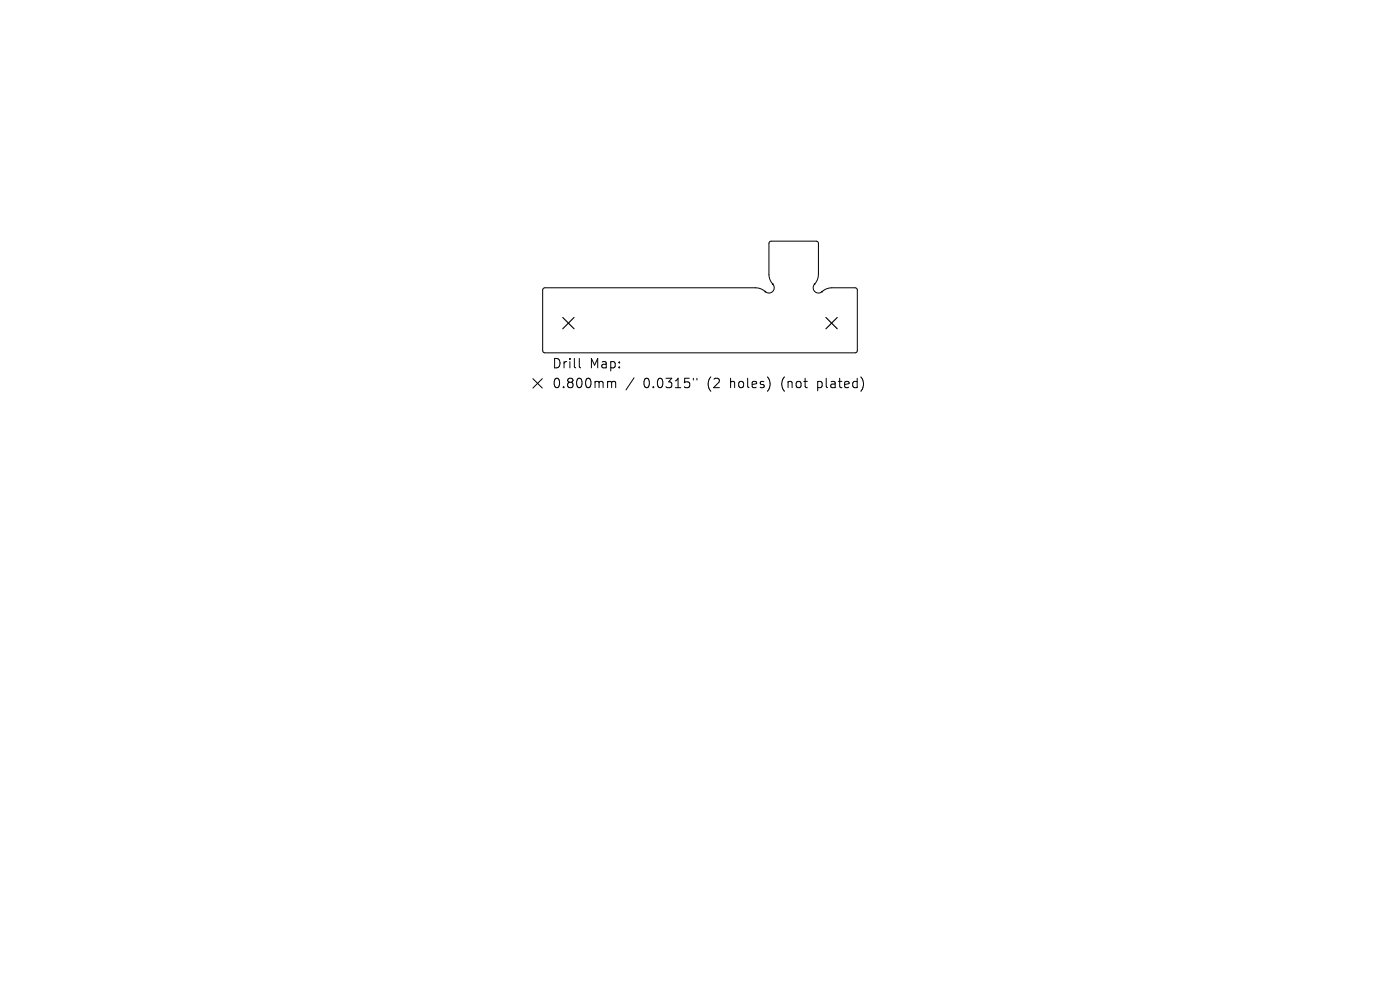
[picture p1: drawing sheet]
<svg xmlns="http://www.w3.org/2000/svg" width="297mm" height="210mm" viewBox="0 0 297 210" stroke-linecap="round" stroke-linejoin="round" font-family="sans-serif">
<defs><g id="words">
<g font-size="2.8">
<text x="117.1" y="78.4">Drill</text>
<text x="117.1" y="82.6">0.800mm</text>
<text x="125.1" y="78.4">Map:</text>
<text x="136.5" y="82.6">0.0315&quot;</text>
<text x="150.2" y="82.6">(2</text>
<text x="155.2" y="82.6">holes)</text>
<text x="166.2" y="82.6">(not</text>
<text x="174.1" y="82.6">plated)</text>
</g>
</g></defs>
<path d="M115.2 61.3l.4-.3h44.7a4.5 4.5 0 0 1 2.5 1.1 1.13 1.13 0 0 0 1.3-.4 1.13 1.13 0 0 0-.2-1.4 3 3 0 0 1-.8-2.1v-6.6l.3-.4h.2h9.8l.2 .4v6.6a4.5 4.5 0 0 1-1 2.5 1.12 1.12 0 0 0 .4 1.3 1.12 1.12 0 0 0 1.4-.1 3 3 0 0 1 2.1-.9h4.9l.4 .3 .1 13.1-.2 .4h-66.1h-.2l-.3-.4zM122.9 76v1.8l.3 .2M113.1 80.3l2 2M115.1 80.3l-2 2M129.2 80.9h.3l.3 .3M129.8 81.2l.2-.3 .5 .1 .1 1.2M129.8 81.2v1M134.5 80.1l-1.7 2.6M147.1 80.2v.4M147.8 80.2v.4" fill="none" stroke="#000" stroke-width=".21"/>
<g fill="#000" stroke="#000" stroke-width=".21">
<circle cx="162.4" cy="61.9" r=".08"/>
<circle cx="163.9" cy="60.3" r=".07"/>
<circle cx="172.8" cy="60.3" r=".07"/>
<circle cx="174.4" cy="61.9" r=".08"/>
</g>
<path d="M119.4 67.3l2.4 2.4M121.8 67.3l-2.4 2.4M175.2 67.3l2.4 2.4M177.6 67.3l-2.4 2.4" fill="none" stroke="#000" stroke-width=".24"/>
<use href="#words"/>
</svg>
